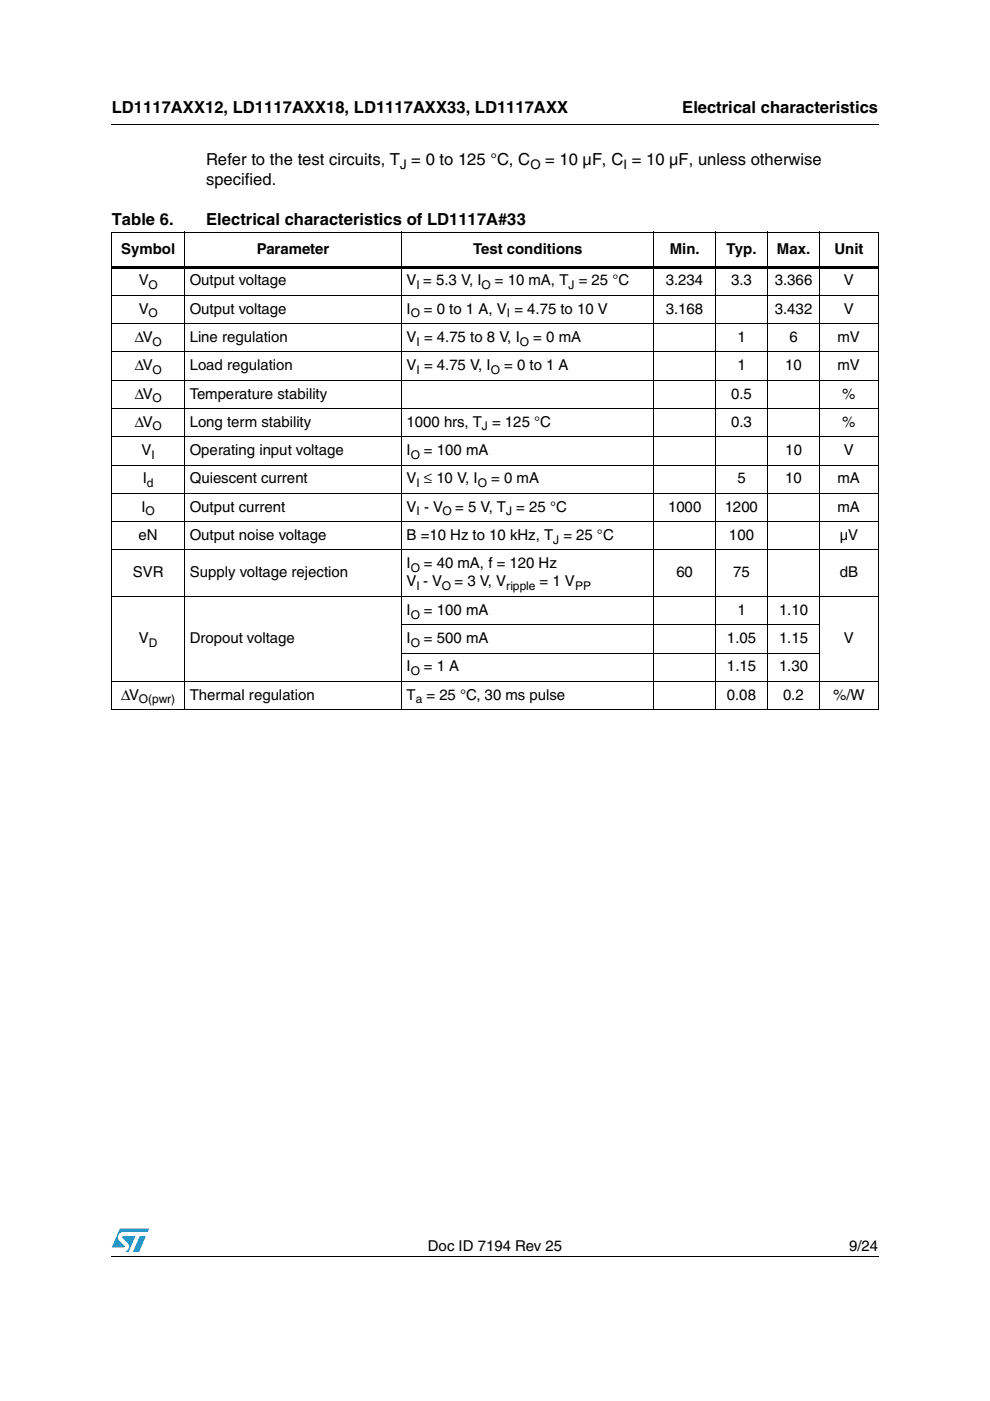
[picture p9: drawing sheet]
<svg xmlns="http://www.w3.org/2000/svg" width="210mm" height="297mm" viewBox="0 0 210 297" stroke-linecap="round" stroke-linejoin="round" font-family="sans-serif">
<defs><g id="words">
<g font-size="3.5">
<text x="23.7" y="23.9">LD1117AXX12, LD1117AXX18, LD1117AXX33, LD1117AXX</text>
<text x="144.6" y="23.9">Electrical characteristics</text>
<text x="43.7" y="35">Refer to the test circuits, T = 0 to 125 °C, C</text>
<text x="115.6" y="35">= 10 µF, C = 10 µF, unless otherwise</text>
<text x="43.7" y="39.2">specified.</text>
<text x="23.7" y="47.7">Table 6.</text>
<text x="43.7" y="47.7">Electrical characteristics of LD1117A#33</text>
</g>
<g font-size="3.2">
<text x="25.7" y="53.8">Symbol</text>
<text x="54.4" y="53.8">Parameter</text>
<text x="100.3" y="53.8">Test conditions</text>
<text x="142" y="53.8">Min.</text>
<text x="154.1" y="53.8">Typ.</text>
<text x="164.7" y="53.8">Max.</text>
<text x="176.9" y="53.8">Unit</text>
<text x="29.4" y="60.5">V</text>
<text x="40.2" y="60.5">Output voltage</text>
<text x="86.2" y="60.5">V = 5.3 V, I</text>
<text x="104.9" y="60.5">= 10 mA, T = 25 °C</text>
<text x="141.2" y="60.5">3.234</text>
<text x="155" y="60.5">3.3</text>
<text x="164.3" y="60.5">3.366</text>
<text x="178.9" y="60.5">V</text>
<text x="29.4" y="66.5">V</text>
<text x="40.2" y="66.5">Output voltage</text>
<text x="86.2" y="66.5">I</text>
<text x="89.9" y="66.5">= 0 to 1 A, V = 4.75 to 10 V</text>
<text x="141.2" y="66.5">3.168</text>
<text x="164.3" y="66.5">3.432</text>
<text x="178.9" y="66.5">V</text>
<text x="28.6" y="72.5">ΔV</text>
<text x="40.2" y="72.5">Line regulation</text>
<text x="86.2" y="72.5">V = 4.75 to 8 V, I</text>
<text x="113.1" y="72.5">= 0 mA</text>
<text x="156.3" y="72.5">1</text>
<text x="167.4" y="72.5">6</text>
<text x="177.6" y="72.5">mV</text>
<text x="28.6" y="78.5">ΔV</text>
<text x="40.2" y="78.5">Load regulation</text>
<text x="86.2" y="78.5">V = 4.75 V, I</text>
<text x="106.9" y="78.5">= 0 to 1 A</text>
<text x="156.3" y="78.5">1</text>
<text x="166.5" y="78.5">10</text>
<text x="177.6" y="78.5">mV</text>
<text x="28.6" y="84.5">ΔV</text>
<text x="40.2" y="84.5">Temperature stability</text>
<text x="155" y="84.5">0.5</text>
<text x="178.6" y="84.5">%</text>
<text x="28.6" y="90.5">ΔV</text>
<text x="40.2" y="90.5">Long term stability</text>
<text x="86.2" y="90.5">1000 hrs, T = 125 °C</text>
<text x="155" y="90.5">0.3</text>
<text x="178.6" y="90.5">%</text>
<text x="30" y="96.5">V</text>
<text x="40.2" y="96.5">Operating input voltage</text>
<text x="86.2" y="96.5">I</text>
<text x="89.9" y="96.5">= 100 mA</text>
<text x="166.5" y="96.5">10</text>
<text x="178.9" y="96.5">V</text>
<text x="30.3" y="102.5">I</text>
<text x="40.2" y="102.5">Quiescent current</text>
<text x="86.2" y="102.5">V ≤ 10 V, I</text>
<text x="104.1" y="102.5">= 0 mA</text>
<text x="156.3" y="102.5">5</text>
<text x="166.5" y="102.5">10</text>
<text x="177.6" y="102.5">mA</text>
<text x="30" y="108.5">I</text>
<text x="40.2" y="108.5">Output current</text>
<text x="86.2" y="108.5">V - V</text>
<text x="96.5" y="108.5">= 5 V, T = 25 °C</text>
<text x="141.6" y="108.5">1000</text>
<text x="153.7" y="108.5">1200</text>
<text x="177.6" y="108.5">mA</text>
<text x="29.4" y="114.5">eN</text>
<text x="40.2" y="114.5">Output noise voltage</text>
<text x="86.2" y="114.5">B =10 Hz to 10 kHz, T = 25 °C</text>
<text x="154.6" y="114.5">100</text>
<text x="178.1" y="114.5">µV</text>
<text x="28.2" y="122.4">SVR</text>
<text x="40.2" y="122.4">Supply voltage rejection</text>
<text x="86.2" y="120.5">I</text>
<text x="86.2" y="124.3">V - V</text>
<text x="89.9" y="120.5">= 40 mA, f = 120 Hz</text>
<text x="96.4" y="124.3">= 3 V, V</text>
<text x="114.4" y="124.3">= 1 V</text>
<text x="143.4" y="122.4">60</text>
<text x="155.4" y="122.4">75</text>
<text x="178.1" y="122.4">dB</text>
<text x="86.2" y="130.3">I</text>
<text x="89.9" y="130.3">= 100 mA</text>
<text x="156.3" y="130.3">1</text>
<text x="165.2" y="130.3">1.10</text>
<text x="29.5" y="136.4">V</text>
<text x="40.2" y="136.4">Dropout voltage</text>
<text x="86.2" y="136.4">I</text>
<text x="89.9" y="136.4">= 500 mA</text>
<text x="154.1" y="136.4">1.05</text>
<text x="165.2" y="136.4">1.15</text>
<text x="178.9" y="136.4">V</text>
<text x="86.2" y="142.3">I</text>
<text x="89.9" y="142.3">= 1 A</text>
<text x="154.1" y="142.3">1.15</text>
<text x="165.2" y="142.3">1.30</text>
<text x="25.7" y="148.3">ΔV</text>
<text x="40.2" y="148.3">Thermal regulation</text>
<text x="86.2" y="148.3">T</text>
<text x="90.4" y="148.3">= 25 °C, 30 ms pulse</text>
<text x="154.1" y="148.3">0.08</text>
<text x="166" y="148.3">0.2</text>
<text x="176.7" y="148.3">%/W</text>
<text x="90.7" y="265.1">Doc ID 7194 Rev 25</text>
<text x="180" y="265.1">9/24</text>
</g>
<g font-size="2.8">
<text x="84.8" y="35.9">J</text>
<text x="112.5" y="35.9">O</text>
<text x="132.2" y="35.9">I</text>
</g>
<g font-size="2.5">
<text x="31.5" y="61.3">O</text>
<text x="88.3" y="61.3">I</text>
<text x="102.1" y="61.3">O</text>
<text x="120.6" y="61.3">J</text>
<text x="31.5" y="67.3">O</text>
<text x="87.1" y="67.3">O</text>
<text x="107.5" y="67.3">I</text>
<text x="32.3" y="73.3">O</text>
<text x="88.3" y="73.3">I</text>
<text x="110.2" y="73.3">O</text>
<text x="32.3" y="79.3">O</text>
<text x="88.3" y="79.3">I</text>
<text x="104.1" y="79.3">O</text>
<text x="32.3" y="85.3">O</text>
<text x="32.3" y="91.3">O</text>
<text x="102.2" y="91.3">J</text>
<text x="32.1" y="97.3">I</text>
<text x="87.1" y="97.3">O</text>
<text x="31.2" y="103.3">d</text>
<text x="88.3" y="103.3">I</text>
<text x="101.3" y="103.3">O</text>
<text x="30.9" y="109.3">O</text>
<text x="88.3" y="109.3">I</text>
<text x="93.9" y="109.3">O</text>
<text x="107.3" y="109.3">J</text>
<text x="117.3" y="115.3">J</text>
<text x="87.1" y="121.2">O</text>
<text x="88.3" y="125.1">I</text>
<text x="93.7" y="125.1">O</text>
<text x="107.3" y="125.1">ripple</text>
<text x="121.9" y="125.1">PP</text>
<text x="87.1" y="131.1">O</text>
<text x="31.6" y="137.1">D</text>
<text x="87.1" y="137.1">O</text>
<text x="87.1" y="143.1">O</text>
<text x="29.4" y="149.1">O(pwr)</text>
<text x="88.1" y="149.1">a</text>
</g>
</g></defs>
<g fill="#009ad9">
<path d="M29.7 262.1h1.2l-1.4 3.3h-1.3z"/>
<path d="M25.4 260.5h6.2l-.3 .7h-5.2a1.13 1.13 0 0 0-1 .7 1.13 1.13 0 0 0 .3 1.3l1 .9v.4h-2.7z"/>
<path d="M26 262.1h2.7l-1.4 3.3h-.7a1.18 1.18 0 0 0 .4-1.9l-1-1z"/>
</g>
<path d="M23.6 26.2l.1 .2zM23.6 56.3h162.7v.6h-162.7zM23.6 266.3l.1 .1z" fill="#000"/>
<g fill="none" stroke="#000" stroke-width=".21">
<path d="M23.7 26.3h162.6M23.6 49.2h162.7M23.7 49.3v101.1M39.2 49.1v101.4M85.1 49.1v101.4M138.6 49.1v101.4M151.7 49.1v101.4M162.7 49.1v101.4M173.8 49.1v101.4M186.2 49.3v101.1M23.6 62.6h162.7M23.6 68.6h162.7"/>
<path d="M23.6 74.6h162.7M23.6 80.6h162.7M23.6 86.6h162.7M23.6 92.6h162.7M23.6 98.6h162.7M23.6 104.6h162.7M23.6 110.6h162.7M23.6 116.6h162.7M23.6 126.4h162.7M85 132.5h88.9M85 138.5h88.9M23.6 144.4h162.7"/>
<path d="M23.6 150.5h162.7M23.7 266.4h162.6"/>
</g>
<use href="#words"/>
</svg>
